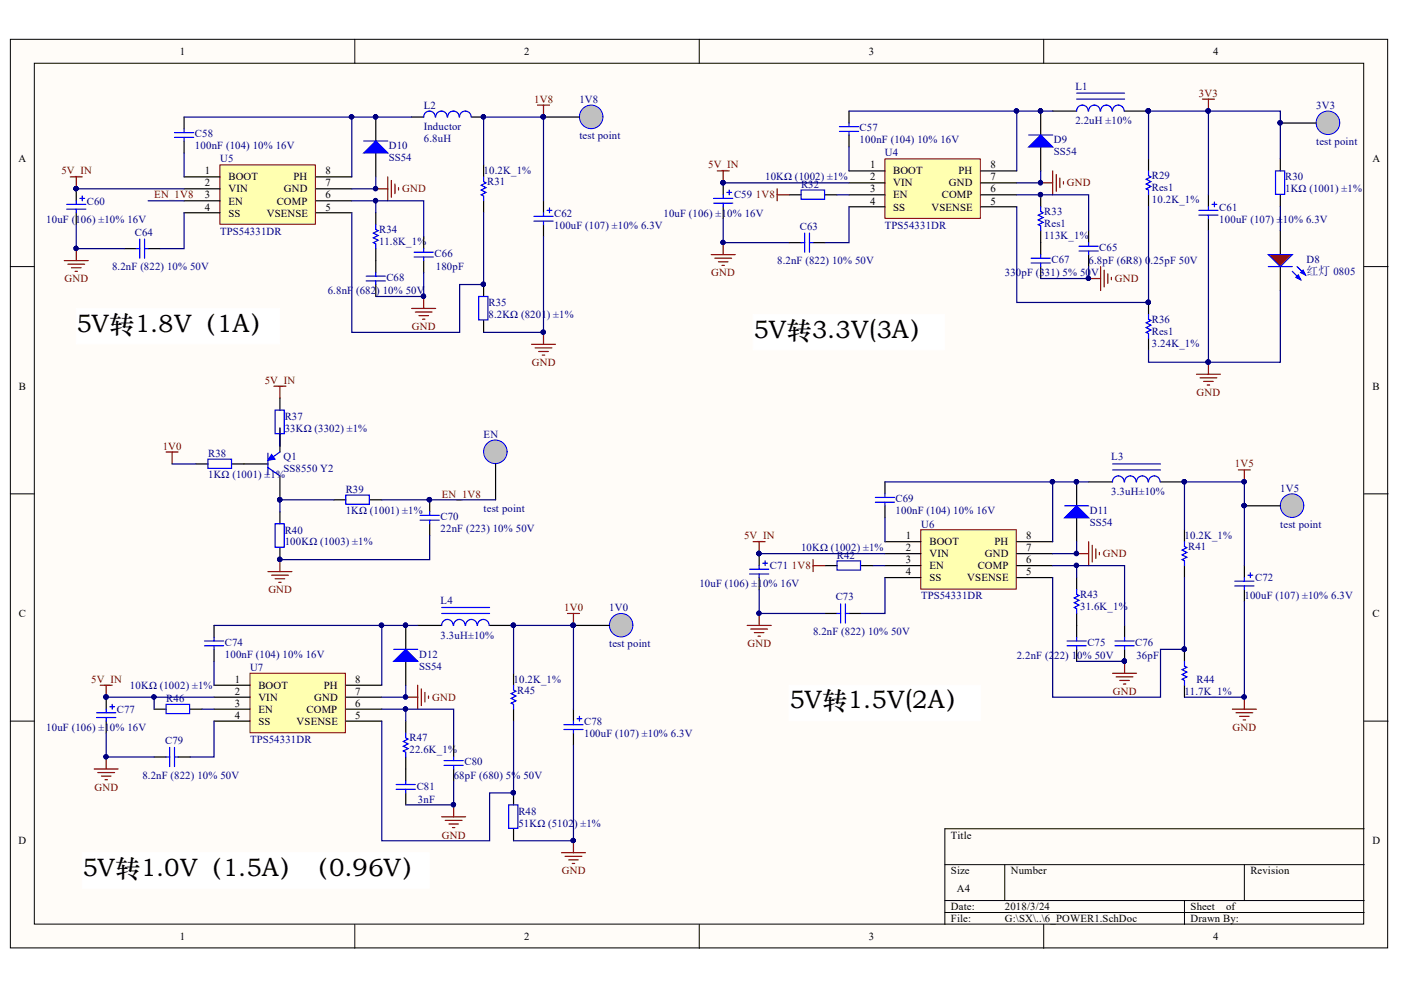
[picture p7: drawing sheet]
<svg xmlns="http://www.w3.org/2000/svg" width="297mm" height="210mm" viewBox="0 0 297 210" stroke-linecap="round" stroke-linejoin="round" font-family="sans-serif">
<defs><g id="words">
<g font-size="5.3">
<text x="16.1" y="70.3">5V转1.8V（1A）</text>
<text x="159.7" y="71.6">5V转3.3V(3A）</text>
<text x="167.3" y="150.2">5V转1.5V(2A）</text>
<text x="17.4" y="185.7">5V转1.0V（1.5A）（0.96V）</text>
</g>
<text font-size="2.5" fill="#000080" x="277" y="58.3">红灯 0805</text>
<g font-size="2.3">
<text x="38.1" y="11.6">1</text>
<text x="111.2" y="11.6">2</text>
<text x="184.2" y="11.6">3</text>
<text x="257.2" y="11.6">4</text>
<text x="3.9" y="34.4">A</text>
<text x="184.5" y="35.7">1</text>
<text x="210" y="35.7">8</text>
<text x="291" y="34.4">A</text>
<text x="43.5" y="37">1</text>
<text x="43.5" y="39.5">2</text>
<text x="48.4" y="38.2">BOOT</text>
<text x="48.4" y="40.8">VIN</text>
<text x="60.2" y="40.8">GND</text>
<text x="62.2" y="38.2">PH</text>
<text x="69" y="39.5">7</text>
<text x="69" y="37">8</text>
<text x="184.5" y="38.2">2</text>
<text x="184.5" y="40.8">3</text>
<text x="189.4" y="37">BOOT</text>
<text x="189.4" y="39.5">VIN</text>
<text x="201.2" y="39.5">GND</text>
<text x="203.2" y="37">PH</text>
<text x="210" y="40.8">6</text>
<text x="210" y="38.2">7</text>
<text x="43.5" y="42">3</text>
<text x="43.5" y="44.7">4</text>
<text x="48.4" y="43.4">EN</text>
<text x="48.4" y="45.9">SS</text>
<text x="56.6" y="45.9">VSENSE</text>
<text x="58.7" y="43.4">COMP</text>
<text x="69" y="44.7">5</text>
<text x="69" y="42">6</text>
<text x="184.5" y="43.4">4</text>
<text x="189.4" y="42">EN</text>
<text x="189.4" y="44.7">SS</text>
<text x="197.5" y="44.7">VSENSE</text>
<text x="199.7" y="42">COMP</text>
<text x="210" y="43.4">5</text>
<text x="4" y="82.6">B</text>
<text x="291" y="82.6">B</text>
<text x="192.1" y="114.4">1</text>
<text x="192.1" y="116.9">2</text>
<text x="192.1" y="119.4">3</text>
<text x="197.1" y="115.7">BOOT</text>
<text x="197.1" y="118.2">VIN</text>
<text x="208.8" y="118.2">GND</text>
<text x="210.8" y="115.7">PH</text>
<text x="217.6" y="119.4">6</text>
<text x="217.6" y="116.9">7</text>
<text x="217.6" y="114.4">8</text>
<text x="192.1" y="122">4</text>
<text x="197.1" y="120.7">EN</text>
<text x="197.1" y="123.2">SS</text>
<text x="205.1" y="123.2">VSENSE</text>
<text x="207.3" y="120.7">COMP</text>
<text x="217.6" y="122">5</text>
<text x="4" y="130.8">C</text>
<text x="291" y="130.8">C</text>
<text x="49.8" y="144.8">1</text>
<text x="49.8" y="147.3">2</text>
<text x="49.8" y="149.8">3</text>
<text x="54.8" y="146">BOOT</text>
<text x="54.8" y="148.6">VIN</text>
<text x="66.6" y="148.6">GND</text>
<text x="68.6" y="146">PH</text>
<text x="75.3" y="149.8">6</text>
<text x="75.3" y="147.3">7</text>
<text x="75.3" y="144.8">8</text>
<text x="49.8" y="152.4">4</text>
<text x="54.8" y="151.1">EN</text>
<text x="54.8" y="153.6">SS</text>
<text x="62.9" y="153.6">VSENSE</text>
<text x="65" y="151.1">COMP</text>
<text x="75.3" y="152.4">5</text>
<text x="3.9" y="179">D</text>
<text x="201.6" y="177.8">Title</text>
<text x="291" y="179">D</text>
<text x="201.6" y="185.4">Size</text>
<text x="214.3" y="185.4">Number</text>
<text x="265.1" y="185.4">Revision</text>
<text x="202.9" y="189.2">A4</text>
<text x="201.6" y="193">Date:</text>
<text x="201.6" y="195.5">File:</text>
<text x="213" y="193">2018/3/24</text>
<text x="213" y="195.5">G:\SX\..\6_POWER1.SchDoc</text>
<text x="252.4" y="193">Sheet</text>
<text x="252.4" y="195.5">Drawn By:</text>
<text x="260" y="193">of</text>
<text x="38.1" y="199.3">1</text>
<text x="111.2" y="199.3">2</text>
<text x="184.2" y="199.3">3</text>
<text x="257.2" y="199.3">4</text>
</g>
<g font-size="2.3" fill="#000080">
<text x="89.9" y="23">L2</text>
<text x="122.8" y="21.8">1V8</text>
<text x="228" y="19">L1</text>
<text x="279.1" y="23">3V3</text>
<text x="41.3" y="29.1">C58</text>
<text x="89.9" y="27.6">Inductor</text>
<text x="122.8" y="29.4">test point</text>
<text x="182.3" y="27.9">C57</text>
<text x="228" y="26.3">2.2uH ±10%</text>
<text x="41.3" y="31.7">100nF (104) 10% 16V</text>
<text x="46.7" y="34.4">U5</text>
<text x="82.4" y="31.7">D10</text>
<text x="82.4" y="34.2">SS54</text>
<text x="89.9" y="30.1">6.8uH</text>
<text x="182.3" y="30.4">100nF (104) 10% 16V</text>
<text x="187.6" y="33.2">U4</text>
<text x="223.4" y="30.4">D9</text>
<text x="223.4" y="32.9">SS54</text>
<text x="279.1" y="30.6">test point</text>
<text x="102.5" y="37">10.2K_1%</text>
<text x="103.3" y="39.3">R31</text>
<text x="162.2" y="38.2">10KΩ (1002) ±1%</text>
<text x="169.8" y="39.8">R32</text>
<text x="244.2" y="38">R29</text>
<text x="244.2" y="40.5">Res1</text>
<text x="272.5" y="38.2">R30</text>
<text x="272.5" y="40.8">1KΩ (1001) ±1%</text>
<text x="9.8" y="47.2">10uF (106) ±10% 16V</text>
<text x="18.4" y="43.4">C60</text>
<text x="117.5" y="45.9">C62</text>
<text x="140.7" y="45.9">10uF (106) ±10% 16V</text>
<text x="155.6" y="42">C59</text>
<text x="221.4" y="45.7">R33</text>
<text x="244.2" y="43.1">10.2K_1%</text>
<text x="258.5" y="44.7">C61</text>
<text x="258.5" y="47.2">100uF (107) ±</text>
<text x="272" y="47.2">10% 6.3V</text>
<text x="28.6" y="50">C64</text>
<text x="46.7" y="49.7">TPS54331DR</text>
<text x="80.4" y="49.5">R34</text>
<text x="80.4" y="52">11.8K_1%</text>
<text x="117.5" y="48.5">100uF (107) ±10% 6.3V</text>
<text x="169.6" y="48.7">C63</text>
<text x="187.6" y="48.5">TPS54331DR</text>
<text x="221.4" y="50.7">113K_1%</text>
<text x="221.4" y="48.2">Res1</text>
<text x="233.1" y="53.3">C65</text>
<text x="23.8" y="57.3">8.2nF (822) 10% 50V</text>
<text x="81.9" y="59.6">C68</text>
<text x="92.1" y="54.5">C66</text>
<text x="92.4" y="57.3">180pF</text>
<text x="164.8" y="56.1">8.2nF (822) 10% 50V</text>
<text x="213" y="58.6">330pF (331) 5% 50</text>
<text x="222.9" y="55.8">C67</text>
<text x="230.8" y="56.1">6.8pF (6R8) 0</text>
<text x="231.3" y="58.6">V</text>
<text x="243.9" y="56.1">.25pF 50V</text>
<text x="277" y="55.8">D8</text>
<text x="69.5" y="62.4">6.8nF (682</text>
<text x="79.8" y="62.4">) 10% 50V</text>
<text x="103.6" y="64.9">R35</text>
<text x="103.6" y="67.4">8.2KΩ (8201</text>
<text x="116" y="67.4">) ±1%</text>
<text x="244.2" y="68.5">R36</text>
<text x="244.2" y="71">Res1</text>
<text x="244.2" y="73.5">3.24K_1%</text>
<text x="60.4" y="89">R37</text>
<text x="60.4" y="91.5">33KΩ (3302) ±1%</text>
<text x="102.5" y="92.8">EN</text>
<text x="44.1" y="96.8">R38</text>
<text x="44.1" y="101.4">1KΩ (1001) ±1%</text>
<text x="60.1" y="97.6">Q1</text>
<text x="60.1" y="100.1">SS8550 Y2</text>
<text x="235.6" y="97.6">L3</text>
<text x="73.3" y="104.5">R39</text>
<text x="189.9" y="106.5">C69</text>
<text x="235.6" y="105">3.3uH±10%</text>
<text x="271.5" y="104.3">1V5</text>
<text x="60.4" y="113.1">R40</text>
<text x="73.3" y="109.1">1KΩ (1001) ±1%</text>
<text x="93.4" y="110.3">C70</text>
<text x="93.4" y="112.9">22nF (223) 10% 50V</text>
<text x="102.5" y="108.6">test point</text>
<text x="189.9" y="109.1">100nF (104) 10% 16V</text>
<text x="195.3" y="111.9">U6</text>
<text x="231" y="109.1">D11</text>
<text x="231" y="111.6">SS54</text>
<text x="271.5" y="111.9">test point</text>
<text x="60.4" y="115.7">100KΩ (1003) ±1%</text>
<text x="169.8" y="116.9">10KΩ (1002) ±1%</text>
<text x="177.4" y="118.4">R42</text>
<text x="251.2" y="114.4">10.2K_1%</text>
<text x="251.9" y="116.7">R41</text>
<text x="148.3" y="124.5">10uF (106) ±10% 16V</text>
<text x="163.2" y="120.7">C71</text>
<text x="266.1" y="123.2">C72</text>
<text x="93.4" y="128.1">L4</text>
<text x="129.2" y="129.6">1V0</text>
<text x="177.2" y="127.3">C73</text>
<text x="195.3" y="127">TPS54331DR</text>
<text x="229" y="126.8">R43</text>
<text x="229" y="129.3">31.6K_1%</text>
<text x="263.8" y="127">100uF (107) ±10% 6.3V</text>
<text x="47.7" y="136.9">C74</text>
<text x="93.4" y="135.4">3.3uH±10%</text>
<text x="129.2" y="137.2">test point</text>
<text x="172.4" y="134.6">8.2nF (822) 10% 50V</text>
<text x="230.5" y="136.9">C75</text>
<text x="240.7" y="136.9">C76</text>
<text x="47.7" y="139.5">100nF (104) 10% 16V</text>
<text x="53" y="142.2">U7</text>
<text x="88.8" y="139.5">D12</text>
<text x="88.8" y="142">SS54</text>
<text x="215.6" y="139.7">2.2nF (2</text>
<text x="223.5" y="139.7">22) 1</text>
<text x="228.4" y="139.7">0% 50V</text>
<text x="240.9" y="139.7">36pF</text>
<text x="27.6" y="146">10KΩ (1002) ±1%</text>
<text x="35.3" y="148.8">R46</text>
<text x="108.9" y="144.8">10.2K_1%</text>
<text x="109.6" y="147.1">R45</text>
<text x="251.2" y="147.3">11.7K_1%</text>
<text x="253.7" y="144.8">R44</text>
<text x="9.8" y="154.9">10uF (106) ±10% 16V</text>
<text x="24.8" y="151.1">C77</text>
<text x="123.8" y="153.6">C78</text>
<text x="35" y="157.7">C79</text>
<text x="53" y="157.4">TPS54331DR</text>
<text x="86.8" y="157.2">R47</text>
<text x="86.8" y="159.7">22.6K_1%</text>
<text x="123.8" y="156.2">100uF (107) ±10% 6.3V</text>
<text x="30.2" y="165.1">8.2nF (822) 10% 50V</text>
<text x="88.3" y="167.4">C81</text>
<text x="96.2" y="165.1">68pF (680) 5% 50V</text>
<text x="98.5" y="162.2">C80</text>
<text x="88.6" y="170.2">3nF</text>
<text x="109.9" y="172.7">R48</text>
<text x="109.9" y="175.2">51KΩ (5102</text>
<text x="121.7" y="175.2">) ±1%</text>
</g>
<g font-size="2.3" fill="#800000">
<text x="113.3" y="21.8">1V8</text>
<text x="254.2" y="20.5">3V3</text>
<text x="150.1" y="35.7">5V_IN</text>
<text x="13" y="37">5V_IN</text>
<text x="85.3" y="40.8">GND</text>
<text x="226.2" y="39.5">GND</text>
<text x="32.7" y="42">EN_1V8</text>
<text x="160.3" y="42">1V8</text>
<text x="13.7" y="59.8">GND</text>
<text x="150.8" y="58.6">GND</text>
<text x="236.4" y="59.8">GND</text>
<text x="87.3" y="70">GND</text>
<text x="112.8" y="77.6">GND</text>
<text x="56.1" y="81.4">5V_IN</text>
<text x="253.7" y="83.9">GND</text>
<text x="34.5" y="95.3">1V0</text>
<text x="261.8" y="99.1">1V5</text>
<text x="93.7" y="105.5">EN_1V8</text>
<text x="157.7" y="114.4">5V_IN</text>
<text x="233.8" y="118.2">GND</text>
<text x="56.9" y="125.8">GND</text>
<text x="167.9" y="120.7">1V8</text>
<text x="119.6" y="129.6">1V0</text>
<text x="158.5" y="137.2">GND</text>
<text x="19.4" y="144.8">5V_IN</text>
<text x="91.6" y="148.6">GND</text>
<text x="235.9" y="147.3">GND</text>
<text x="261.3" y="154.9">GND</text>
<text x="20" y="167.7">GND</text>
<text x="93.7" y="177.8">GND</text>
<text x="119.1" y="185.4">GND</text>
</g>
</g></defs>
<g fill="#fffcf8" stroke="#000" stroke-width=".21">
<path d="M2.2 8.3h292v192.7h-292z"/>
<path d="M7.3 13.4h281.8v182.5h-281.8z"/>
</g>
<g fill="none" stroke="#000" stroke-width=".21">
<path d="M75.2 8.3v5.1M148.3 8.3v5.1M221.3 8.3v5.1M2.2 56.5h5.1M289.2 56.5h5.1M2.2 104.7h5.1M289.2 104.7h5.1M2.2 152.9h5.1M289.2 152.9h5.1M289.2 175.7h-88.9v20.3M75.2 196v5.1M148.3 196v5.1"/>
<path d="M200.3 183.3h88.9M200.3 190.9h88.9M200.3 193.5h88.9M213 183.3v7.6M221.3 196v5.1M251.1 190.9v5.1M263.8 183.3v7.6"/>
</g>
<path d="M187.6 33.7h20.2v12.6h-20.2z" fill="#ffffb0" stroke="#800000" stroke-width=".21"/>
<g fill="none" stroke="#000" stroke-width=".25">
<path d="M180 36.2h7.6M180 38.8h7.6M180 23.6v2.5M180 28.6v2.6M207.9 36.2h7.7M207.9 38.8h7.7M220.6 23.6v5M220.6 31.2v5M167.3 41.3h2.5M174.9 41.3h2.6M180 41.3h7.6M180 43.8h7.6"/>
<path d="M207.9 41.3h7.7M207.9 43.8h7.7M230.8 48.9v2.6M230.8 54v2.5"/>
</g>
<path d="M178 26.8h4M178 27.9h4M180 26.1v.7M180 27.9v.7M169.8 40.3h5v1.9h-5zM228.8 53.2h4M228.8 52.2h4M230.8 51.5v.7M230.8 53.2v.8" fill="none" stroke="#00f" stroke-width=".25"/>
<path d="M152.1 36.2h2.5M153.3 36.2v2.6M150.8 54h5.1M151.6 54.7h3.5M152.3 55.5h2.1M153.1 56.3h.5M153.3 51.5v2.5" fill="none" stroke="#800000" stroke-width=".25"/>
<g fill="#000080" stroke="#000080" stroke-width=".21">
<circle cx="153.3" cy="38.7" r=".46"/>
<circle cx="153.3" cy="51.4" r=".46"/>
<circle cx="220.6" cy="23.5" r=".46"/>
</g>
<path d="M218.1 31.2l2.5-2.6 2.6 2.6z" fill="#00f"/>
<g fill="none" stroke="#00f" stroke-width=".25">
<path d="M228.3 19.7h10.1M218.1 31.2l2.5-2.6 2.6 2.6zM218.1 28.6h5.1M228.3 21h10.1M230.7 23.5a1.22 1.22 0 0 0-1.2-1.2 1.22 1.22 0 0 0-1.2 1.3M233.2 23.5a1.22 1.22 0 0 0-1.2-1.2 1.22 1.22 0 0 0-1.2 1.3M235.8 23.5a1.22 1.22 0 0 0-1.2-1.2 1.22 1.22 0 0 0-1.2 1.3M238.3 23.5a1.23 1.23 0 0 0-1.2-1.2 1.23 1.23 0 0 0-1.2 1.3M243.5 36.2v1l.5 .3-1 .5 1 .5-1 .5 1 .5-1 .5 .5 .3v1M151.3 42.1h4.1M151.3 43.1h4.1M153.3 41.3v.8"/>
<path d="M153.3 43.1v.7M154.1 40.8h1M154.6 40.3v1M169.8 51.5h.8M170.6 49.4v4.1M171.6 49.4v4.1M171.6 51.5h.8M254.2 44.6h4M254.2 45.6h4M256.2 43.8v.8M256.2 45.6v.8M257 43.3h1"/>
<path d="M257.5 42.8v1M243.5 66.7v1l.5 .2-1 .5 1 .5-1 .6 1 .5-1 .5 .5 .2v1"/>
</g>
<g fill="#000080" stroke="#000080" stroke-width=".21">
<circle cx="220.6" cy="23.5" r=".46"/>
<circle cx="243.4" cy="23.5" r=".47"/>
<circle cx="243.4" cy="64.1" r=".47"/>
<circle cx="153.3" cy="38.7" r=".46"/>
<circle cx="220.6" cy="38.7" r=".46"/>
<circle cx="256.1" cy="23.5" r=".47"/>
</g>
<g fill="none" stroke="#000" stroke-width=".25">
<path d="M153.3 38.8v2.5M223.2 23.6h5.1M238.4 23.6h5.1M243.5 33.7v2.5M153.3 43.8v2.6M167.3 51.5h2.5M172.4 51.5h2.5M243.5 41.3v2.5M256.2 41.3v2.5M256.2 46.4v2.5M271.5 48.9v5.1M271.5 56.5v5.1"/>
<path d="M243.5 64.1v2.6M243.5 71.7v2.6"/>
</g>
<path d="M220.6 38.8h2.6M223.2 36.2v5.1M224 37v3.5M224.7 37.8v2M225.5 38.5v.5M254.9 21h2.6M256.2 21v2.6" fill="none" stroke="#800000" stroke-width=".25"/>
<path d="M159.7 66.7h40.5v7.5h-40.5z" fill="#fff" stroke="#fff" stroke-width=".21"/>
<path d="M268.9 54h5.1l-2.5 2.5z" fill="#f00"/>
<path d="M268.9 54h5.1l-2.5 2.5zM274 57.5l1.8 1.8M275 56.5l1.8 1.8" fill="none" stroke="#00f" stroke-width=".25"/>
<path d="M274.8 58.8l.5-.5 .5 1z" fill="#00f"/>
<path d="M274.8 58.8l.5-.5 .5 1z" fill="none" stroke="#00f" stroke-width=".25"/>
<path d="M275.8 57.8l.5-.5 .5 1z" fill="#00f"/>
<path d="M270.4 36.2h2v5h-2zM218.6 55.8h4.1M218.6 54.7h4.1M220.6 43.8v1.1l.6 .2-1.1 .5 1.1 .5-1.1 .5 1.1 .5-1.1 .5 .5 .3v1M220.6 54v.7M220.6 55.8v.7M268.9 56.5h5.1M275.8 57.8l.5-.5 .5 1z" fill="none" stroke="#00f" stroke-width=".25"/>
<path d="M271.5 33.7v2.5M220.6 41.3v2.5M220.6 48.9v5.1M220.6 56.5v2.6M271.5 41.3v2.5" fill="none" stroke="#000" stroke-width=".25"/>
<circle cx="220.6" cy="41.3" r=".46" fill="#000080" stroke="#000080" stroke-width=".21"/>
<path d="M195.2 112.3h20.3v12.6h-20.3z" fill="#ffffb0" stroke="#800000" stroke-width=".21"/>
<g fill="none" stroke="#000" stroke-width=".25">
<path d="M174.9 119.9h2.6M182.5 119.9h2.6M187.6 114.9h7.6M187.6 117.4h7.6M187.6 119.9h7.6M187.6 102.2v2.5M187.6 107.2v2.6M215.6 114.9h7.6M215.6 117.4h7.6M215.6 119.9h7.6M228.3 102.2v5M228.3 109.8v5.1"/>
<path d="M187.6 122.5h7.6M215.6 122.5h7.6"/>
</g>
<path d="M177.5 118.9h4.9v2h-4.9zM185.6 105.5h4.1M185.6 106.5h4.1M187.6 104.7v.8M187.6 106.5v.7" fill="none" stroke="#00f" stroke-width=".25"/>
<path d="M159.7 114.9h2.5M161 114.9v2.5M158.4 132.6h5.1M159.2 133.4h3.5M159.9 134.1h2.1M160.7 134.9h.5M161 130.1v2.5" fill="none" stroke="#800000" stroke-width=".25"/>
<g fill="#000080" stroke="#000080" stroke-width=".21">
<circle cx="160.9" cy="117.4" r=".46"/>
<circle cx="160.9" cy="130" r=".46"/>
<circle cx="228.2" cy="102.1" r=".46"/>
</g>
<path d="M225.7 109.8l2.6-2.6 2.5 2.6z" fill="#00f"/>
<g fill="none" stroke="#00f" stroke-width=".25">
<path d="M235.9 99.6h10.2M235.9 98.4h10.2M161 119.9v.8M161.7 119.4h1M162.2 118.9v1M225.7 109.8l2.6-2.6 2.5 2.6zM225.7 107.2h5.1M238.3 102.2a1.23 1.23 0 0 0-1.2-1.3 1.23 1.23 0 0 0-1.2 1.3M240.9 102.2a1.22 1.22 0 0 0-1.3-1.3 1.22 1.22 0 0 0-1.2 1.3M243.4 102.2a1.22 1.22 0 0 0-1.2-1.3 1.22 1.22 0 0 0-1.2 1.3M245.9 102.2a1.22 1.22 0 0 0-1.2-1.3 1.22 1.22 0 0 0-1.2 1.3M251.1 114.9v1l.5 .2-1 .5 1 .5-1 .5 1 .6-1 .5 .5 .2v1"/>
<path d="M158.9 120.7h4.1M158.9 121.7h4.1M161 121.7v.8M177.5 130.1h.7M178.2 128v4.1M179.2 128v4.1M179.2 130.1h.8M226.2 135.9h4.1M226.2 136.9h4.1M228.3 125v1l.5 .3-1 .5 1 .5-1 .5 1 .5-1 .5 .5 .3v1M228.3 135.1v.8M228.3 136.9v.8"/>
<path d="M236.4 135.9h4.1M236.4 136.9h4.1M238.4 135.1v.8M238.4 136.9v.8M261.8 123.2h4.1M261.8 124.2h4.1M263.8 122.5v.7M263.8 124.2v.8M264.6 122h1M265.1 121.4v1.1M251.1 140.2v1l.5 .3-1 .5 1 .5-1 .5 1 .5-1 .5 .5 .3v1"/>
</g>
<g fill="#000080" stroke="#000080" stroke-width=".21">
<circle cx="228.2" cy="102.1" r=".46"/>
<circle cx="251.1" cy="137.6" r=".46"/>
<circle cx="238.4" cy="140.2" r=".46"/>
<circle cx="160.9" cy="117.4" r=".46"/>
<circle cx="228.2" cy="117.4" r=".46"/>
<circle cx="263.8" cy="102.1" r=".47"/>
<circle cx="251.1" cy="102.1" r=".46"/>
<circle cx="263.8" cy="147.8" r=".46"/>
<circle cx="256.2" cy="76.8" r=".46"/>
<circle cx="230.8" cy="59" r=".46"/>
</g>
<g fill="none" stroke="#000" stroke-width=".25">
<path d="M161 117.4v2.5M230.8 102.2h5.1M246.1 102.2h5M251.1 112.3v2.6M251.1 119.9v2.6M263.8 119.9v2.6M161 122.5v2.5M174.9 130.1h2.6M180 130.1h2.5M228.3 122.5v2.5M228.3 130.1v5M228.3 137.7v2.5"/>
<path d="M238.4 132.6v2.5M238.4 137.7v2.5M251.1 137.7v2.5M263.8 125v2.5M251.1 145.3v2.5"/>
</g>
<g fill="none" stroke="#800000" stroke-width=".25">
<path d="M230.8 59.1h2.5M233.3 56.5v5.1M234.1 57.3v3.5M234.9 58v2.1M235.6 58.8v.5M253.7 79.3h5.1M256.2 76.8v2.5M254.4 80.1h3.6M255.2 80.9h2M256 81.6h.5M262.6 99.6h2.5M263.8 99.6v2.6"/>
<path d="M228.3 117.4h2.5M230.8 114.9v5M231.6 115.6v3.6M232.3 116.4v2M233.1 117.1v.5M235.9 142.8h5.1M236.7 143.5h3.5M237.4 144.3h2M238.2 145h.5M238.4 140.2v2.6M261.3 150.4h5.1M262.1 151.1h3.5"/>
<path d="M262.8 151.9h2M263.6 152.6h.5M263.8 147.8v2.6"/>
</g>
<g fill="#fff" stroke="#fff" stroke-width=".21">
<path d="M167.3 145.3h40.5v7.5h-40.5z"/>
<path d="M16.2 65.4h43v7.5h-43z"/>
<path d="M17.4 180.8h73.6v7.5h-73.6z"/>
</g>
<circle cx="281.6" cy="26" r="2.49" fill="#c0c0c0" stroke="#00f" stroke-width=".21"/>
<path d="M271.5 26.1h7.6" fill="none" stroke="#000" stroke-width=".25"/>
<circle cx="271.4" cy="26" r=".46" fill="#000080" stroke="#000080" stroke-width=".21"/>
<circle cx="273.9" cy="107.2" r="2.49" fill="#c0c0c0" stroke="#00f" stroke-width=".21"/>
<path d="M263.8 107.2h7.7" fill="none" stroke="#000" stroke-width=".25"/>
<circle cx="263.8" cy="107.2" r=".46" fill="#000080" stroke="#000080" stroke-width=".21"/>
<circle cx="125.3" cy="24.8" r="2.49" fill="#c0c0c0" stroke="#00f" stroke-width=".21"/>
<path d="M115.2 24.8h7.7" fill="none" stroke="#000" stroke-width=".25"/>
<circle cx="115.2" cy="24.8" r=".46" fill="#000080" stroke="#000080" stroke-width=".21"/>
<path d="M46.6 35h20.3v12.5h-20.3z" fill="#ffffb0" stroke="#800000" stroke-width=".21"/>
<path d="M39 37.5h7.7M39 24.8v2.6M39 29.9v2.5M67 37.5h7.6M79.7 24.8v5.1M79.7 32.4v5.1M39 40h7.7M39 42.6h7.7M39 45.1h7.7M67 40h7.6M67 42.6h7.6M67 45.1h7.6" fill="none" stroke="#000" stroke-width=".25"/>
<path d="M14.9 37.5h2.5M16.2 37.5v2.5M13.6 55.3h5.1M14.4 56h3.5M15.2 56.8h2M15.9 57.5h.5M16.2 52.7v2.6" fill="none" stroke="#800000" stroke-width=".25"/>
<g fill="#000080" stroke="#000080" stroke-width=".21">
<circle cx="16.1" cy="40" r=".46"/>
<circle cx="16.1" cy="52.7" r=".46"/>
<circle cx="79.6" cy="24.8" r=".46"/>
</g>
<path d="M37 28.1h4.1M37 29.1h4.1M39 27.4v.7M39 29.1v.8" fill="none" stroke="#00f" stroke-width=".25"/>
<path d="M77.1 32.4l2.6-2.5 2.5 2.5z" fill="#00f"/>
<g fill="none" stroke="#00f" stroke-width=".25">
<path d="M77.1 32.4l2.6-2.5 2.5 2.5zM77.1 29.9h5.1M92.3 24.8a1.22 1.22 0 0 0-1.3-1.2 1.22 1.22 0 0 0-1.2 1.2M94.8 24.8a1.22 1.22 0 0 0-1.2-1.2 1.22 1.22 0 0 0-1.2 1.2M97.4 24.8a1.22 1.22 0 0 0-1.3-1.2 1.22 1.22 0 0 0-1.2 1.2M99.9 24.8a1.23 1.23 0 0 0-1.2-1.2 1.23 1.23 0 0 0-1.3 1.2M102.5 37.5v1l.5 .3-1 .5 1 .5-1 .5 1 .5-1 .5 .5 .3v1M14.1 43.3h4.1M14.1 44.3h4.1M16.2 42.6v.7M16.2 44.3v.8M16.9 42.1h1"/>
<path d="M17.4 41.6v1M28.9 52.7h.7M29.6 50.7v4M30.6 50.7v4M30.6 52.7h.8M77.6 58.6h4.1M77.6 59.6h4.1M79.7 47.6v1.1l.5 .2-1 .5 1 .5-1 .5 1 .5-1 .6 .5 .2v1M79.7 57.8v.8M79.7 59.6v.7M87.8 53.5h4.1M87.8 54.5h4.1"/>
<path d="M89.8 52.7v.8M89.8 54.5v.8M113.2 45.9h4.1M113.2 46.9h4.1M115.2 45.1v.8M115.2 46.9v.7M116 44.6h1M116.5 44.1v1"/>
</g>
<g fill="#000080" stroke="#000080" stroke-width=".21">
<circle cx="79.6" cy="24.8" r=".46"/>
<circle cx="89.8" cy="62.8" r=".46"/>
<circle cx="16.1" cy="40" r=".46"/>
<circle cx="79.6" cy="40" r=".46"/>
<circle cx="115.2" cy="24.8" r=".46"/>
<circle cx="115.2" cy="70.4" r=".46"/>
<circle cx="102.5" cy="24.8" r=".46"/>
</g>
<g fill="none" stroke="#000" stroke-width=".25">
<path d="M87.3 24.8h2.5M100 24.8h2.5M102.5 35v2.5M16.2 40v2.6M16.2 45.1v2.5M26.3 52.7h2.6M31.4 52.7h2.5M79.7 45.1v2.5M79.7 52.7v5.1M89.8 50.2v2.5M89.8 55.3v2.5M102.5 42.6v2.5"/>
<path d="M115.2 42.6v2.5M115.2 47.6v2.6M79.7 60.3v2.6"/>
</g>
<g fill="none" stroke="#800000" stroke-width=".25">
<path d="M82.2 37.5v5.1M83 38.3v3.5M83.7 39v2.1M84.5 39.8v.5M114 22.3h2.5M115.2 22.3v2.5M79.7 40h2.5M87.3 65.4h5.1M88.1 66.2h3.5M88.8 66.9h2M89.6 67.7h.5M89.8 62.9v2.5"/>
<path d="M112.7 73h5.1M113.5 73.8h3.5M114.2 74.5h2M115 75.3h.5M115.2 70.5v2.5"/>
</g>
<circle cx="131.7" cy="132.6" r="2.49" fill="#c0c0c0" stroke="#00f" stroke-width=".21"/>
<path d="M121.6 132.6h7.6" fill="none" stroke="#000" stroke-width=".25"/>
<circle cx="121.5" cy="132.6" r=".47" fill="#000080" stroke="#000080" stroke-width=".21"/>
<path d="M53 142.8h20.2v12.6h-20.2z" fill="#ffffb0" stroke="#800000" stroke-width=".21"/>
<g fill="none" stroke="#000" stroke-width=".25">
<path d="M45.4 132.6v2.5M45.4 137.7v2.5M86 132.6v5.1M32.7 150.4h2.5M40.3 150.4h2.5M45.4 145.3h7.6M45.4 147.8h7.6M45.4 150.4h7.6M45.4 152.9h7.6M73.3 145.3h7.6M73.3 147.8h7.6M73.3 150.4h7.6"/>
<path d="M73.3 152.9h7.6M86 140.2v5.1"/>
</g>
<path d="M43.3 135.9h4.1M43.3 136.9h4.1M45.4 135.1v.8M45.4 136.9v.8M35.2 149.3h5v2h-5z" fill="none" stroke="#00f" stroke-width=".25"/>
<path d="M21.2 145.3h2.6M22.5 145.3v2.5M20 163h5.1M20.7 163.8h3.6M21.5 164.6h2M22.3 165.3h.5M22.5 160.5v2.5" fill="none" stroke="#800000" stroke-width=".25"/>
<g fill="#000080" stroke="#000080" stroke-width=".21">
<circle cx="22.5" cy="147.8" r=".46"/>
<circle cx="22.5" cy="160.5" r=".46"/>
<circle cx="86" cy="132.6" r=".46"/>
</g>
<path d="M83.5 140.2l2.5-2.5 2.6 2.5z" fill="#00f"/>
<g fill="none" stroke="#00f" stroke-width=".25">
<path d="M101.5 62.9h1.9v4.9h-1.9zM56.8 96.1v4.6M56.8 99.1l2.6 1.8M59.4 95.8l-1.8 1.3M83.5 137.7h5.1M93.6 130.1h10.2M93.6 128.8h10.2M96.1 132.6a1.22 1.22 0 0 0-1.2-1.3 1.22 1.22 0 0 0-1.3 1.3M98.6 132.6a1.22 1.22 0 0 0-1.2-1.3 1.22 1.22 0 0 0-1.2 1.3M101.2 132.6a1.22 1.22 0 0 0-1.3-1.3 1.22 1.22 0 0 0-1.2 1.3M103.7 132.6a1.23 1.23 0 0 0-1.2-1.3 1.23 1.23 0 0 0-1.3 1.3M20.5 151.1h4.1"/>
<path d="M20.5 152.1h4.1M22.5 150.4v.7M22.5 152.1v.8M23.3 149.9h1M23.8 149.3v1.1M36 158.5v4M37 158.5v4M83.5 140.2l2.5-2.5 2.6 2.5zM86 155.4v1l.5 .3-1 .5 1 .5-1 .5 1 .5-1 .5 .5 .3v1M108.9 145.3v1l.5 .3-1 .5 1 .5-1 .5 1 .5-1 .5 .5 .2v1.1M119.6 153.7h4M119.6 154.7h4"/>
<path d="M121.6 152.9v.8M121.6 154.7v.7M122.3 152.4h1.1M122.9 151.9v1M35.2 160.5h.8M37 160.5h.8M84 166.3h4.1M84 167.4h4.1M86 165.6v.7M86 167.4v.7M94.2 161.3h4M94.2 162.3h4"/>
<path d="M96.2 160.5v.8M96.2 162.3v.7M107.8 170.6h2v5h-2z"/>
</g>
<g fill="#000080" stroke="#000080" stroke-width=".21">
<circle cx="86" cy="132.6" r=".46"/>
<circle cx="96.1" cy="170.6" r=".46"/>
<circle cx="22.5" cy="147.8" r=".46"/>
<circle cx="86" cy="147.8" r=".46"/>
<circle cx="121.5" cy="132.6" r=".47"/>
<circle cx="121.5" cy="178.2" r=".46"/>
<circle cx="108.8" cy="132.6" r=".46"/>
<circle cx="108.8" cy="168.1" r=".46"/>
<circle cx="102.5" cy="60.3" r=".46"/>
<circle cx="59.3" cy="105.9" r=".46"/>
</g>
<g fill="none" stroke="#000" stroke-width=".25">
<path d="M102.5 60.3v2.6M102.5 67.9v2.6M51.7 98.4h5.1M59.4 90.8v5M59.4 100.9v5.1M88.6 132.6h5M103.8 132.6h5.1M22.5 147.8v2.6M22.5 152.9v2.5M86 152.9v2.5M96.2 158v2.5M108.9 142.8v2.5"/>
<path d="M108.9 150.4v2.5M121.6 150.4v2.5M121.6 155.4v2.6M32.7 160.5h2.5M37.8 160.5h2.5M86 160.5v5.1M86 168.1v2.5M96.2 163v2.6M108.9 168.1v2.5M108.9 175.7v2.6"/>
</g>
<g fill="none" stroke="#800000" stroke-width=".25">
<path d="M164.8 40v2.6M164.8 41.3h2.5M172.4 118.7v2.5M172.4 119.9h2.5M120.3 130.1h2.6M121.6 130.1v2.5M86 147.8h2.6M88.6 145.3v5.1M89.3 146v3.6M90.1 146.8v2M90.8 147.6v.5M93.6 173.2h5.1"/>
<path d="M94.4 173.9h3.6M95.2 174.7h2M95.9 175.5h.5M96.2 170.6v2.6M121.6 178.3v2.5M119 180.8h5.1M119.8 181.6h3.6M120.6 182.3h2M121.3 183.1h.5"/>
</g>
<path d="M57.6 96.3l.7 1.1-1.5 .2z" fill="#00f"/>
<path d="M57.6 96.3l.7 1.1-1.5 .2z" fill="none" stroke="#00f" stroke-width=".21"/>
<g fill="#000080" stroke="#000080" stroke-width=".21">
<circle cx="59.3" cy="105.9" r=".46"/>
<circle cx="59.3" cy="118.6" r=".46"/>
<circle cx="91" cy="105.9" r=".47"/>
</g>
<path d="M35.2 95.8h2.6M36.5 95.8v2.6M58.1 81.9h2.5M59.4 81.9v2.5M59.4 118.7v2.5M56.8 121.2h5.1M57.6 122h3.5M58.3 122.7h2.1M59.1 123.5h.5" fill="none" stroke="#800000" stroke-width=".25"/>
<path d="M41.6 98.4h2.5M49.2 98.4h2.5M59.4 84.4v2.6M59.4 92v2.6M59.4 108.5v2.5M59.4 116.1v2.6M70.8 106h2.5M78.4 106h2.5M91.1 106v2.5M91.1 111v2.6" fill="none" stroke="#000" stroke-width=".25"/>
<path d="M44.1 97.4h5v1.9h-5zM58.3 87h2v5h-2zM58.3 111h2v5h-2zM73.3 105h5v1.9h-5zM89.1 109.3h4M89.1 110.3h4M91.1 108.5v.8M91.1 110.3v.7" fill="none" stroke="#00f" stroke-width=".25"/>
<circle cx="105" cy="95.8" r="2.49" fill="#c0c0c0" stroke="#00f" stroke-width=".21"/>
<path d="M105.1 98.4v7.6" fill="none" stroke="#000" stroke-width=".25"/>
<g fill="none" stroke="#000080" stroke-width=".25">
<path d="M39 24.8h48.3M39 32.4v5.1M74.6 24.8v12.7M79.7 37.5v2.5h-5.1M102.5 35v-10.2h12.7v17.8M153.3 38.8h26.7M180 23.6h43.2M180 31.2v5M215.6 23.6v12.6M220.6 36.2v2.6h-5M243.5 33.7v-10.1h12.7v17.7M256.2 23.6h15.3v10.1"/>
<path d="M16.2 47.6v5.1h10.1M16.2 40h22.8M31.4 42.6h7.6M39 45.1v7.6h-5.1M74.6 42.6h5.1v2.5M74.6 45.1v25.4h22.9v-10.2h5v-15.2M79.7 42.6h10.1v7.6M89.8 57.8v5.1h-10.1M115.2 50.2v20.3h-12.7M153.3 46.4v5.1h14M177.5 41.3h2.5M180 43.8v7.7h-5.1"/>
<path d="M215.6 41.3h15.2v7.6M215.6 43.8v20.3h27.9v-20.3M230.8 56.5v2.6h-10.2M256.2 48.9v27.9h-12.7v-2.5M271.5 43.8v5.1M271.5 61.6v15.2h-15.3M36.5 98.4h5.1M59.4 90.8v3.8M70.8 106h-11.4v2.5M80.9 106h24.2M91.1 113.6v5.1h-31.7M161 117.4h26.6"/>
<path d="M185.1 119.9h2.5M187.6 102.2h43.2M187.6 109.8v5.1M223.2 119.9h5.1v2.6M223.2 102.2v12.7M228.3 114.9v2.5h-5.1M228.3 119.9h10.1v12.7M251.1 112.3v-10.1h12.7v17.7M45.4 132.6h43.2M80.9 132.6v12.7M161 125v5.1h13.9M187.6 122.5v7.6h-5.1"/>
<path d="M223.2 122.5v25.3h22.9v-10.1h5v-15.2M263.8 127.5v20.3h-12.7M22.5 155.4v5.1h10.2M22.5 147.8h10.2v2.6M32.7 147.8h12.7M42.8 150.4h2.6M45.4 152.9v7.6h-5.1M45.4 140.2v5.1M80.9 150.4h5.1v2.5M80.9 152.9v25.4h22.9v-10.2h5.1v-15.2M86 145.3v2.5h-5.1M86 150.4h10.2v7.6"/>
<path d="M108.9 142.8v-10.2h12.7v17.8M121.6 158v20.3h-12.7M228.3 140.2h10.1M96.2 165.6v5h-10.2"/>
</g>
<g fill="#000080" stroke="#000080" stroke-width=".21">
<circle cx="153.3" cy="51.4" r=".46"/>
<circle cx="215.5" cy="23.5" r=".47"/>
<circle cx="220.6" cy="23.5" r=".46"/>
<circle cx="220.6" cy="38.7" r=".46"/>
<circle cx="230.8" cy="59" r=".46"/>
<circle cx="243.4" cy="23.5" r=".47"/>
<circle cx="256.1" cy="23.5" r=".47"/>
<circle cx="153.3" cy="38.7" r=".46"/>
<circle cx="271.4" cy="26" r=".46"/>
<circle cx="256.2" cy="76.8" r=".46"/>
<circle cx="160.9" cy="130" r=".46"/>
<circle cx="223.1" cy="102.1" r=".47"/>
<circle cx="228.2" cy="102.1" r=".46"/>
<circle cx="228.2" cy="117.4" r=".46"/>
<circle cx="238.4" cy="140.2" r=".46"/>
<circle cx="263.8" cy="147.8" r=".46"/>
<circle cx="228.2" cy="119.9" r=".46"/>
<circle cx="263.8" cy="107.2" r=".46"/>
<circle cx="263.8" cy="102.1" r=".47"/>
<circle cx="251.1" cy="102.1" r=".46"/>
<circle cx="251.1" cy="137.6" r=".46"/>
<circle cx="220.6" cy="41.3" r=".46"/>
<circle cx="243.4" cy="64.1" r=".47"/>
<circle cx="16.1" cy="52.7" r=".46"/>
<circle cx="74.5" cy="24.8" r=".46"/>
<circle cx="79.6" cy="40" r=".46"/>
<circle cx="89.8" cy="62.8" r=".46"/>
<circle cx="115.2" cy="70.4" r=".46"/>
<circle cx="79.6" cy="42.5" r=".46"/>
<circle cx="16.1" cy="40" r=".46"/>
<circle cx="115.2" cy="24.8" r=".46"/>
<circle cx="102.5" cy="24.8" r=".46"/>
<circle cx="79.6" cy="24.8" r=".46"/>
<circle cx="102.5" cy="60.3" r=".46"/>
<circle cx="22.5" cy="160.5" r=".46"/>
<circle cx="80.9" cy="132.6" r=".47"/>
<circle cx="86" cy="147.8" r=".46"/>
<circle cx="96.1" cy="170.6" r=".46"/>
<circle cx="121.5" cy="178.2" r=".46"/>
<circle cx="86" cy="150.3" r=".46"/>
<circle cx="32.6" cy="147.8" r=".46"/>
<circle cx="22.5" cy="147.8" r=".46"/>
<circle cx="121.5" cy="132.6" r=".47"/>
<circle cx="108.8" cy="132.6" r=".46"/>
<circle cx="108.8" cy="168.1" r=".46"/>
<circle cx="86" cy="132.6" r=".46"/>
<circle cx="160.9" cy="117.4" r=".46"/>
<circle cx="59.3" cy="105.9" r=".46"/>
<circle cx="59.3" cy="118.6" r=".46"/>
<circle cx="91" cy="105.9" r=".47"/>
</g>
<use href="#words"/>
</svg>
